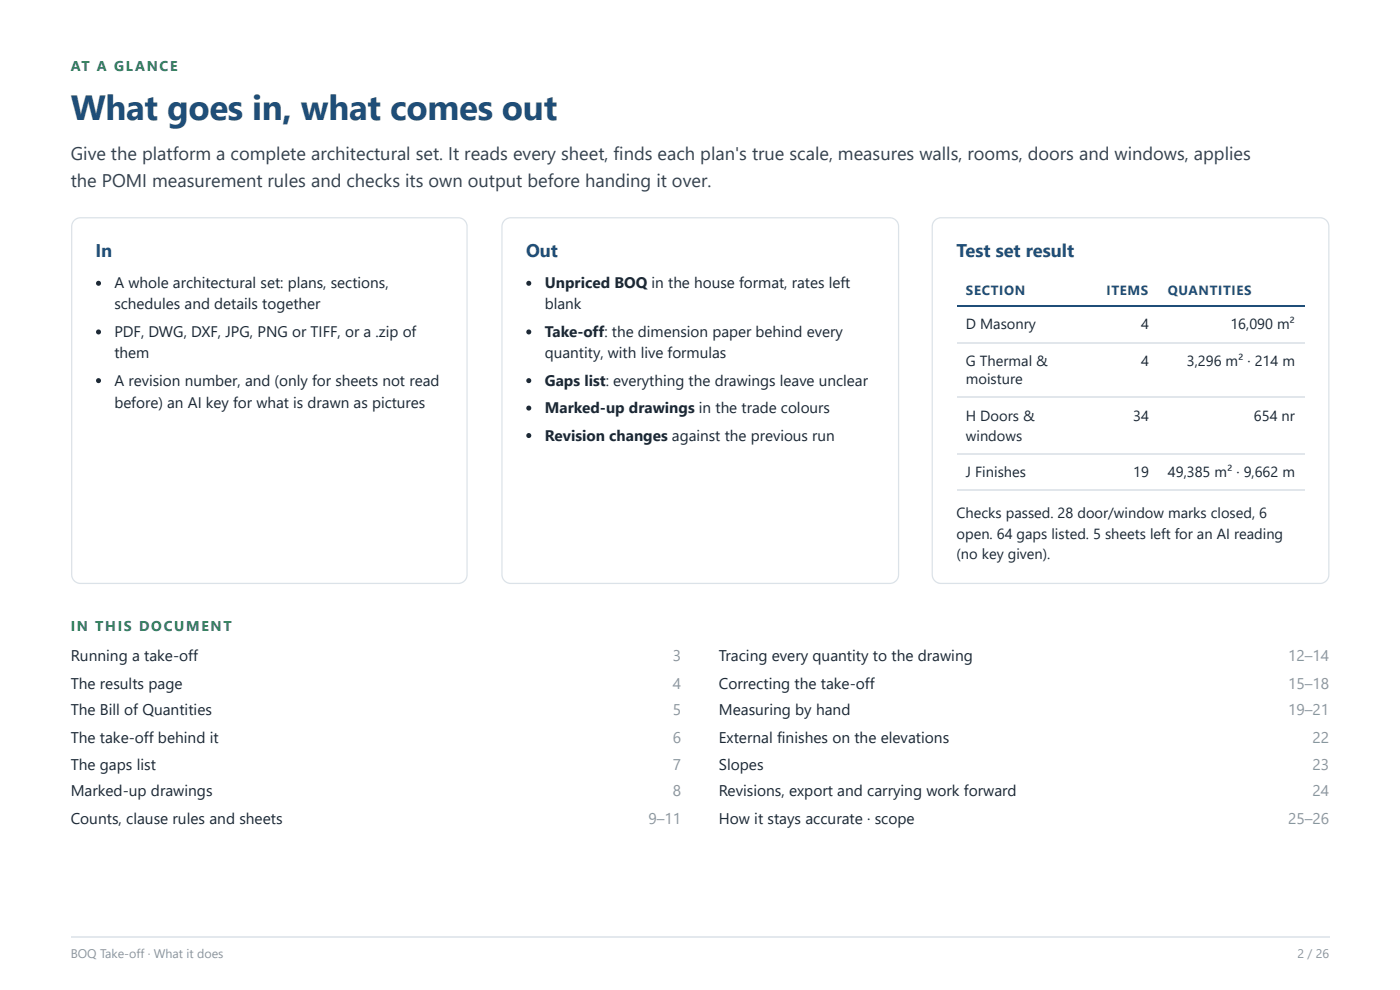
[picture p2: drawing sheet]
<svg xmlns="http://www.w3.org/2000/svg" width="297mm" height="210mm" viewBox="0 0 297 210" stroke-linecap="round" stroke-linejoin="round" font-family="sans-serif">
<defs><g id="words">
<text font-size="7.4" fill="#1f4e78" x="15" y="25.4">What goes in, what comes out</text>
<g font-size="3.9" fill="#33414f">
<text x="15" y="33.9">Give the platform a complete architectural set. It reads every sheet, finds each plan's true scale, measures walls, rooms, doors and windows, applies</text>
<text x="15" y="39.7">the POMI measurement rules and checks its own output before handing it over.</text>
</g>
<g font-size="3.9" fill="#1f4e78">
<text x="20.3" y="54.5">In</text>
<text x="111.6" y="54.5">Out</text>
<text x="202.9" y="54.5">Test set result</text>
</g>
<g font-size="3.3" fill="#1b2733">
<text x="15" y="140.2">Running a take-off</text>
<text x="152.5" y="140.2">Tracing every quantity to the drawing</text>
<text x="15" y="146.1">The results page</text>
<text x="152.5" y="146.1">Correcting the take-off</text>
<text x="15" y="151.6">The Bill of Quantities</text>
<text x="152.5" y="151.6">Measuring by hand</text>
<text x="15" y="157.4">The take-off behind it</text>
<text x="152.5" y="157.4">External finishes on the elevations</text>
<text x="15" y="163.2">The gaps list</text>
<text x="152.5" y="163.2">Slopes</text>
<text x="15" y="168.8">Marked-up drawings</text>
<text x="152.5" y="168.8">Revisions, export and carrying work forward</text>
<text x="15" y="174.6">Counts, clause rules and sheets</text>
<text x="152.5" y="174.6">How it stays accurate · scope</text>
</g>
<g font-size="3.3" fill="#8a95a1">
<text x="142.7" y="140.2">3</text>
<text x="273.3" y="140.2">12–14</text>
<text x="142.7" y="146.1">4</text>
<text x="273.3" y="146.1">15–18</text>
<text x="142.7" y="151.6">5</text>
<text x="273.3" y="151.6">19–21</text>
<text x="142.7" y="157.4">6</text>
<text x="278.5" y="157.4">22</text>
<text x="142.7" y="163.2">7</text>
<text x="278.5" y="163.2">23</text>
<text x="142.7" y="168.8">8</text>
<text x="278.5" y="168.8">24</text>
<text x="137.6" y="174.6">9–11</text>
<text x="273.3" y="174.6">25–26</text>
</g>
<g font-size="3.2" fill="#1b2733">
<text x="24.3" y="61.1">A whole architectural set: plans, sections,</text>
<text x="24.3" y="65.6">schedules and details together</text>
<text x="115.6" y="61.1">Unpriced BOQ in the house format, rates left</text>
<text x="115.6" y="65.6">blank</text>
<text x="24.3" y="71.4">PDF, DWG, DXF, JPG, PNG or TIFF, or a .zip of</text>
<text x="115.6" y="71.4">Take-off: the dimension paper behind every</text>
<text x="24.3" y="75.9">them</text>
<text x="115.6" y="75.9">quantity, with live formulas</text>
<text x="24.3" y="81.8">A revision number, and (only for sheets not read</text>
<text x="115.6" y="81.8">Gaps list: everything the drawings leave unclear</text>
<text x="24.3" y="86.5">before) an AI key for what is drawn as pictures</text>
<text x="115.6" y="87.6">Marked-up drawings in the trade colours</text>
<text x="115.6" y="93.4">Revision changes against the previous run</text>
</g>
<g font-size="3.1" fill="#1b2733">
<text x="204.9" y="69.8">D Masonry</text>
<text x="242.1" y="69.8">4</text>
<text x="261" y="69.8">16,090 m²</text>
<text x="204.9" y="77.5">G Thermal &amp;</text>
<text x="242.1" y="77.5">4</text>
<text x="251.8" y="77.5">3,296 m² · 214 m</text>
<text x="204.9" y="81.5">moisture</text>
<text x="204.9" y="89.2">H Doors &amp;</text>
<text x="240.4" y="89.2">34</text>
<text x="266" y="89.2">654 nr</text>
<text x="204.9" y="93.4">windows</text>
<text x="204.9" y="101.1">J Finishes</text>
<text x="240.4" y="101.1">19</text>
<text x="247.8" y="101.1">49,385 m² · 9,662 m</text>
<text x="202.9" y="109.8">Checks passed. 28 door/window marks closed, 6</text>
<text x="202.9" y="114.3">open. 64 gaps listed. 5 sheets left for an AI reading</text>
<text x="202.9" y="118.5">(no key given).</text>
</g>
<g font-size="3" fill="#2e7d5b">
<text x="15" y="15.1">AT A GLANCE</text>
<text x="15" y="133.9">IN THIS DOCUMENT</text>
</g>
<g font-size="2.8" fill="#1f4e78">
<text x="204.9" y="62.4">SECTION</text>
<text x="234.7" y="62.4">ITEMS</text>
<text x="247.8" y="62.4">QUANTITIES</text>
</g>
<g font-size="2.6" fill="#8a95a1">
<text x="15" y="203.2">BOQ Take-off · What it does</text>
<text x="275.2" y="203.2">2 / 26</text>
</g>
</g></defs>
<path d="M15.8 46.7l.6-.4 .7-.1h80.1a1.87 1.87 0 0 1 1.9 1.8v73.8a1.87 1.87 0 0 1-1.9 1.9h-80.1a1.87 1.87 0 0 1-1.9-1.9v-73.8l.2-.7z" fill="none" stroke="#dbe2e8" stroke-width=".26"/>
<g fill="#1b2733">
<circle cx="20.9" cy="60.1" r=".53"/>
<circle cx="20.9" cy="70.4" r=".53"/>
<circle cx="20.9" cy="80.7" r=".53"/>
</g>
<path d="M107 46.7l.6-.4 .8-.1h80.4a1.87 1.87 0 0 1 1.8 1.8v73.8a1.87 1.87 0 0 1-1.8 1.9h-80.4a1.87 1.87 0 0 1-1.9-1.9v-73.8l.1-.7z" fill="none" stroke="#dbe2e8" stroke-width=".26"/>
<g fill="#1b2733">
<circle cx="112.2" cy="60.1" r=".53"/>
<circle cx="112.2" cy="70.4" r=".53"/>
<circle cx="112.2" cy="80.7" r=".53"/>
<circle cx="112.2" cy="86.5" r=".53"/>
<circle cx="112.2" cy="92.3" r=".53"/>
</g>
<path d="M198.3 46.7l.6-.4 .7-.1h80.4a1.87 1.87 0 0 1 1.9 1.8v73.8a1.87 1.87 0 0 1-1.9 1.9h-80.4a1.87 1.87 0 0 1-1.8-1.9v-73.8l.1-.7z" fill="none" stroke="#dbe2e8" stroke-width=".26"/>
<path d="M202.9 65h73.9" fill="none" stroke="#1f4e78" stroke-width=".26"/>
<path d="M202.9 72.6h73.9M202.9 84.3h73.9M202.9 96.2h73.9M202.9 103.8h73.9" fill="none" stroke="#e1e6eb" stroke-width=".26"/>
<path d="M15.1 198.6h266.9" fill="none" stroke="#e3e8ed" stroke-width=".26"/>
<use href="#words"/>
</svg>
